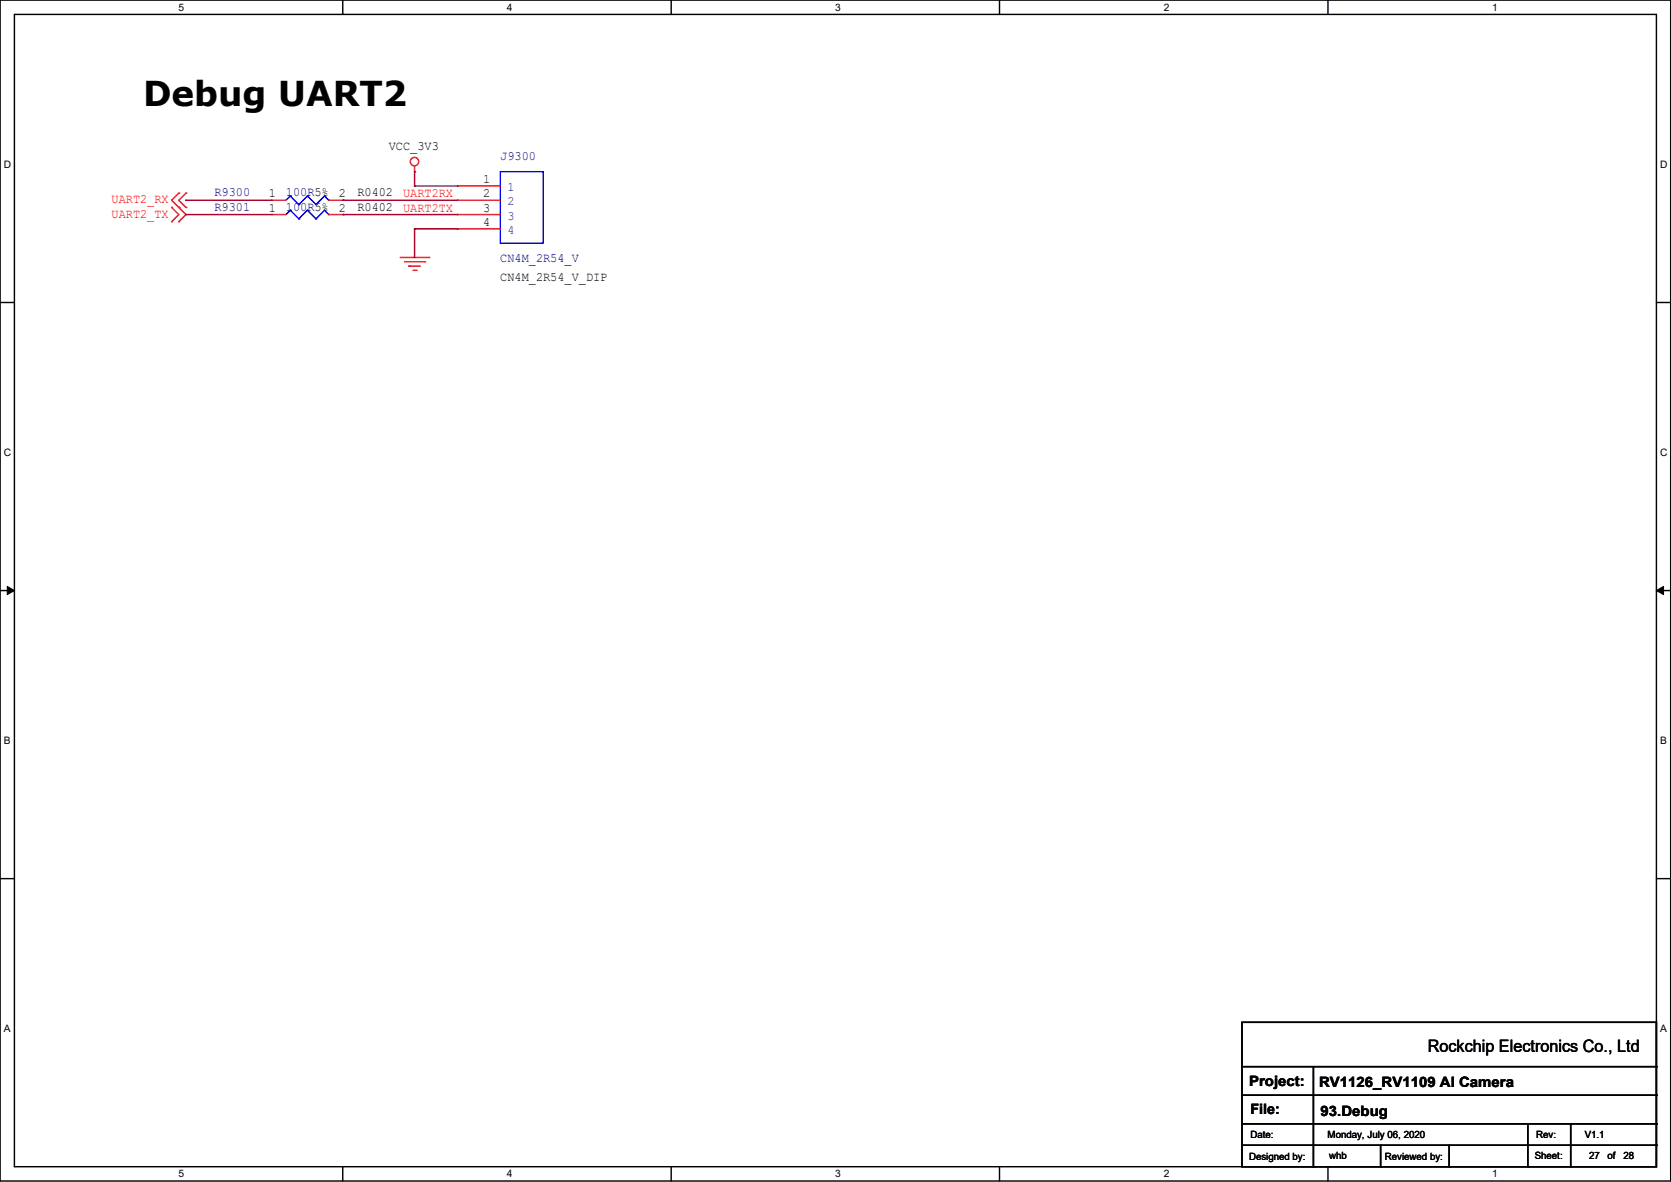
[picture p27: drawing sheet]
<svg xmlns="http://www.w3.org/2000/svg" width="297mm" height="210mm" viewBox="0 0 297 210" stroke-linecap="round" stroke-linejoin="round" font-family="sans-serif">
<defs><g id="words">
<text font-size="6.1" x="25.4" y="18.9">Debug UART2</text>
<text font-size="3" x="253.8" y="186.9">Rockchip Electronics Co., Ltd</text>
<g font-size="2.5">
<text x="222" y="192.9">Project:</text>
<text x="222.3" y="198">File:</text>
<text x="234.5" y="193.1">RV1126_RV1109 AI Camera</text>
<text x="234.7" y="198.2">93.Debug</text>
</g>
<g font-size="2.3">
<text x="69.1" y="26.7">VCC_3V3</text>
<text x="47.8" y="35.1">1</text>
<text x="60.2" y="35.1">2</text>
<text x="63.5" y="34.9">R0402</text>
<text x="85.9" y="32.5">1</text>
<text x="85.9" y="35.1">2</text>
<text x="47.8" y="37.6">1</text>
<text x="60.2" y="37.6">2</text>
<text x="63.5" y="37.4">R0402</text>
<text x="85.9" y="37.6">3</text>
<text x="85.9" y="40.1">4</text>
<text x="88.9" y="49.8">CN4M_2R54_V_DIP</text>
</g>
<g font-size="2.3" fill="#000080">
<text x="88.9" y="28.5">J9300</text>
<text x="38.1" y="34.9">R9300</text>
<text x="50.8" y="34.9">100R5%</text>
<text x="38.1" y="37.4">R9301</text>
<text x="50.8" y="37.4">100R5%</text>
<text x="88.9" y="46.5">CN4M_2R54_V</text>
</g>
<g font-size="2.3" fill="#f00">
<text x="71.6" y="35.1">UART2RX</text>
<text x="19.8" y="36.1">UART2_RX</text>
<text x="19.8" y="38.7">UART2_TX</text>
<text x="71.6" y="37.6">UART2TX</text>
</g>
<g font-size="2.3" fill="#004080">
<text x="90.2" y="34">1</text>
<text x="90.2" y="36.5">2</text>
<text x="90.2" y="39">3</text>
<text x="90.2" y="41.6">4</text>
</g>
<g font-size="1.8">
<text x="31.7" y="1.9">5</text>
<text x="90.1" y="1.9">4</text>
<text x="148.5" y="1.9">3</text>
<text x="206.8" y="1.9">2</text>
<text x="265.2" y="1.9">1</text>
<text x=".7" y="29.8">D</text>
<text x="295.1" y="29.8">D</text>
<text x=".7" y="81">C</text>
<text x="295.1" y="81">C</text>
<text x=".7" y="132.1">B</text>
<text x="295.1" y="132.1">B</text>
<text x=".7" y="183.3">A</text>
<text x="295.1" y="183.3">A</text>
<text x="222.3" y="202.3">Date:</text>
<text x="236" y="202.3">Monday, July 06, 2020</text>
<text x="273" y="202.3">Rev:</text>
<text x="281.7" y="202.3">V1.1</text>
<text x="31.7" y="209.2">5</text>
<text x="90.1" y="209.2">4</text>
<text x="148.5" y="209.2">3</text>
<text x="206.8" y="209.2">2</text>
<text x="222" y="206.1">Designed by:</text>
<text x="236.2" y="205.8">whb</text>
<text x="246.1" y="206.1">Reviewed by:</text>
<text x="265.2" y="209.2">1</text>
<text x="272.8" y="205.8">Sheet:</text>
<text x="282.4" y="205.8">27</text>
<text x="285.7" y="205.8">of</text>
<text x="288.5" y="205.8">28</text>
</g>
</g></defs>
<path d="M0 0h296.9v209.8h-296.9zM2.6 2.6h291.8v204.7h-291.8z" fill="none" stroke="#000" stroke-width=".25"/>
<g fill="#fff">
<path d="M31.7 .3h1v2h-1z"/>
<path d="M31.7 207.5h1v2.1h-1z"/>
</g>
<path d="M60.9 0v2.6M60.9 207.3v2.5" fill="none" stroke="#000" stroke-width=".25"/>
<g fill="#fff">
<path d="M90.1 .3h1v2h-1z"/>
<path d="M90.1 207.5h1v2.1h-1z"/>
</g>
<path d="M119.3 0v2.6M119.3 207.3v2.5" fill="none" stroke="#000" stroke-width=".25"/>
<g fill="#fff">
<path d="M148.5 .3h1v2h-1z"/>
<path d="M148.5 207.5h1v2.1h-1z"/>
</g>
<path d="M177.7 0v2.6M177.7 207.3v2.5" fill="none" stroke="#000" stroke-width=".25"/>
<g fill="#fff">
<path d="M206.8 .3h1v2h-1z"/>
<path d="M206.8 207.5h1v2.1h-1z"/>
</g>
<path d="M236 0v2.6M236 207.3v2.5" fill="none" stroke="#000" stroke-width=".25"/>
<g fill="#fff">
<path d="M265.2 .3h1v2h-1z"/>
<path d="M265.2 207.5h1v2.1h-1z"/>
<path d="M.7 28.2h1.2v2h-1.2z"/>
<path d="M295 28.2h1.3v2h-1.3z"/>
<path d="M.7 79.3h1.2v2.1h-1.2z"/>
<path d="M295 79.3h1.3v2.1h-1.3z"/>
</g>
<path d="M0 53.7h2.6M294.4 53.7h2.5" fill="none" stroke="#000" stroke-width=".25"/>
<g fill="#fff">
<path d="M.7 130.5h1.2v2h-1.2z"/>
<path d="M295 130.5h1.2v2h-1.2z"/>
</g>
<path d="M0 104.9h2.6M294.4 104.9h2.5" fill="none" stroke="#000" stroke-width=".25"/>
<path d="M1.3 104.2l1.3 .7-1.3 .7zM294.4 104.9l1.3-.7v1.4z" fill="#000" stroke="#000" stroke-width=".18"/>
<g fill="#fff">
<path d="M.7 181.7h1.2v2h-1.2z"/>
<path d="M295 181.7h1.2v2h-1.2z"/>
</g>
<g fill="none" stroke="#000" stroke-width=".25">
<path d="M0 156.1h2.6M294.4 156.1h2.5M220.7 181.6h73.7v25.7h-73.7zM220.7 189.5h73.7M220.7 194.6h73.7M220.7 199.7h73.7M233.4 189.5v17.8M271.5 199.7v7.6M279.2 199.7v7.6M294.4 189.5h.1M294.4 194.6h.1M294.4 199.7h.1"/>
<path d="M220.7 203.5h73.7M233.4 207.3h.1M245.4 207.3h.1M245.4 203.5v3.8M257.6 207.3h.1M257.6 203.5v3.8M271.5 207.3h.1M279.2 207.3h.1M294.4 203.5h.1"/>
</g>
<g fill="none" stroke="#f00" stroke-width=".25">
<path d="M30.5 39.4h.1M30.5 36.9h.1M30.5 36.9l1.3 1.2-1.3 1.3M31.8 36.9h.1M31.8 34.3h.1M31.8 39.4h.1M31.8 34.3l-1.3 1.3 2.5 2.5-1.2 1.3M33 36.9h.1M33 34.3h.1M33 34.3l-1.2 1.3 1.2 1.3M48.3 35.6h.1M48.3 38.1h.1"/>
<path d="M48.3 35.6h2.5M48.3 38.1h2.5M58.4 35.6h2.6M58.4 38.1h2.6M61 35.6h.1M61 38.1h.1M73.7 30.5h.1M73.7 29.5v1M81.3 33h.1M81.3 35.6h.1M81.3 38.1h.1M81.3 35.6h7.6"/>
<path d="M81.3 33h7.6M81.3 38.1h7.6M71.1 45.7h5.1M71.9 46.5h3.6M72.7 47.3h.1M72.7 47.3h2M73.4 48h.5M73.9 48h.1M75.5 46.5h.1M76.2 45.7h.1M81.3 40.7h.1M81.3 40.7h7.6"/>
<circle cx="73.7" cy="28.7" r=".75"/>
</g>
<g fill="none" stroke="#00f" stroke-width=".25">
<path d="M51.6 34.8h.1M51.6 37.4h.1M51.6 34.8l-.8 .8M51.6 34.8l1.5 1.5M51.6 37.4l-.8 .7M51.6 37.4l1.5 1.5M53.1 36.3h.1M53.1 38.9h.1M54.6 34.8h.1M54.6 37.4h.1M54.6 34.8l-1.5 1.5M54.6 34.8l1.6 1.5"/>
<path d="M54.6 37.4l-1.5 1.5M54.6 37.4l1.6 1.5M56.2 36.3h.1M56.2 38.9h.1M57.7 34.8h.1M57.7 37.4h.1M57.7 34.8l-1.5 1.5M57.7 34.8l.7 .8M57.7 37.4l-1.5 1.5M57.7 37.4l.7 .7M58.4 35.6h.1M58.4 38.1h.1"/>
<path d="M88.9 30.5h7.6v12.7h-7.6z"/>
</g>
<g fill="none" stroke="#800040" stroke-width=".25">
<path d="M33 35.6h.1M33 38.1h.1M33 35.6h15.3M33 38.1h15.3M61 35.6h.1M61 38.1h.1M61 35.6h20.3M61 38.1h20.3M73.7 30.5h.1M73.7 33h.1M73.7 30.5v2.5M73.7 33h7.6"/>
<path d="M73.7 40.7h.1M73.7 40.7v5M73.7 40.7h7.6"/>
</g>
<use href="#words"/>
</svg>
